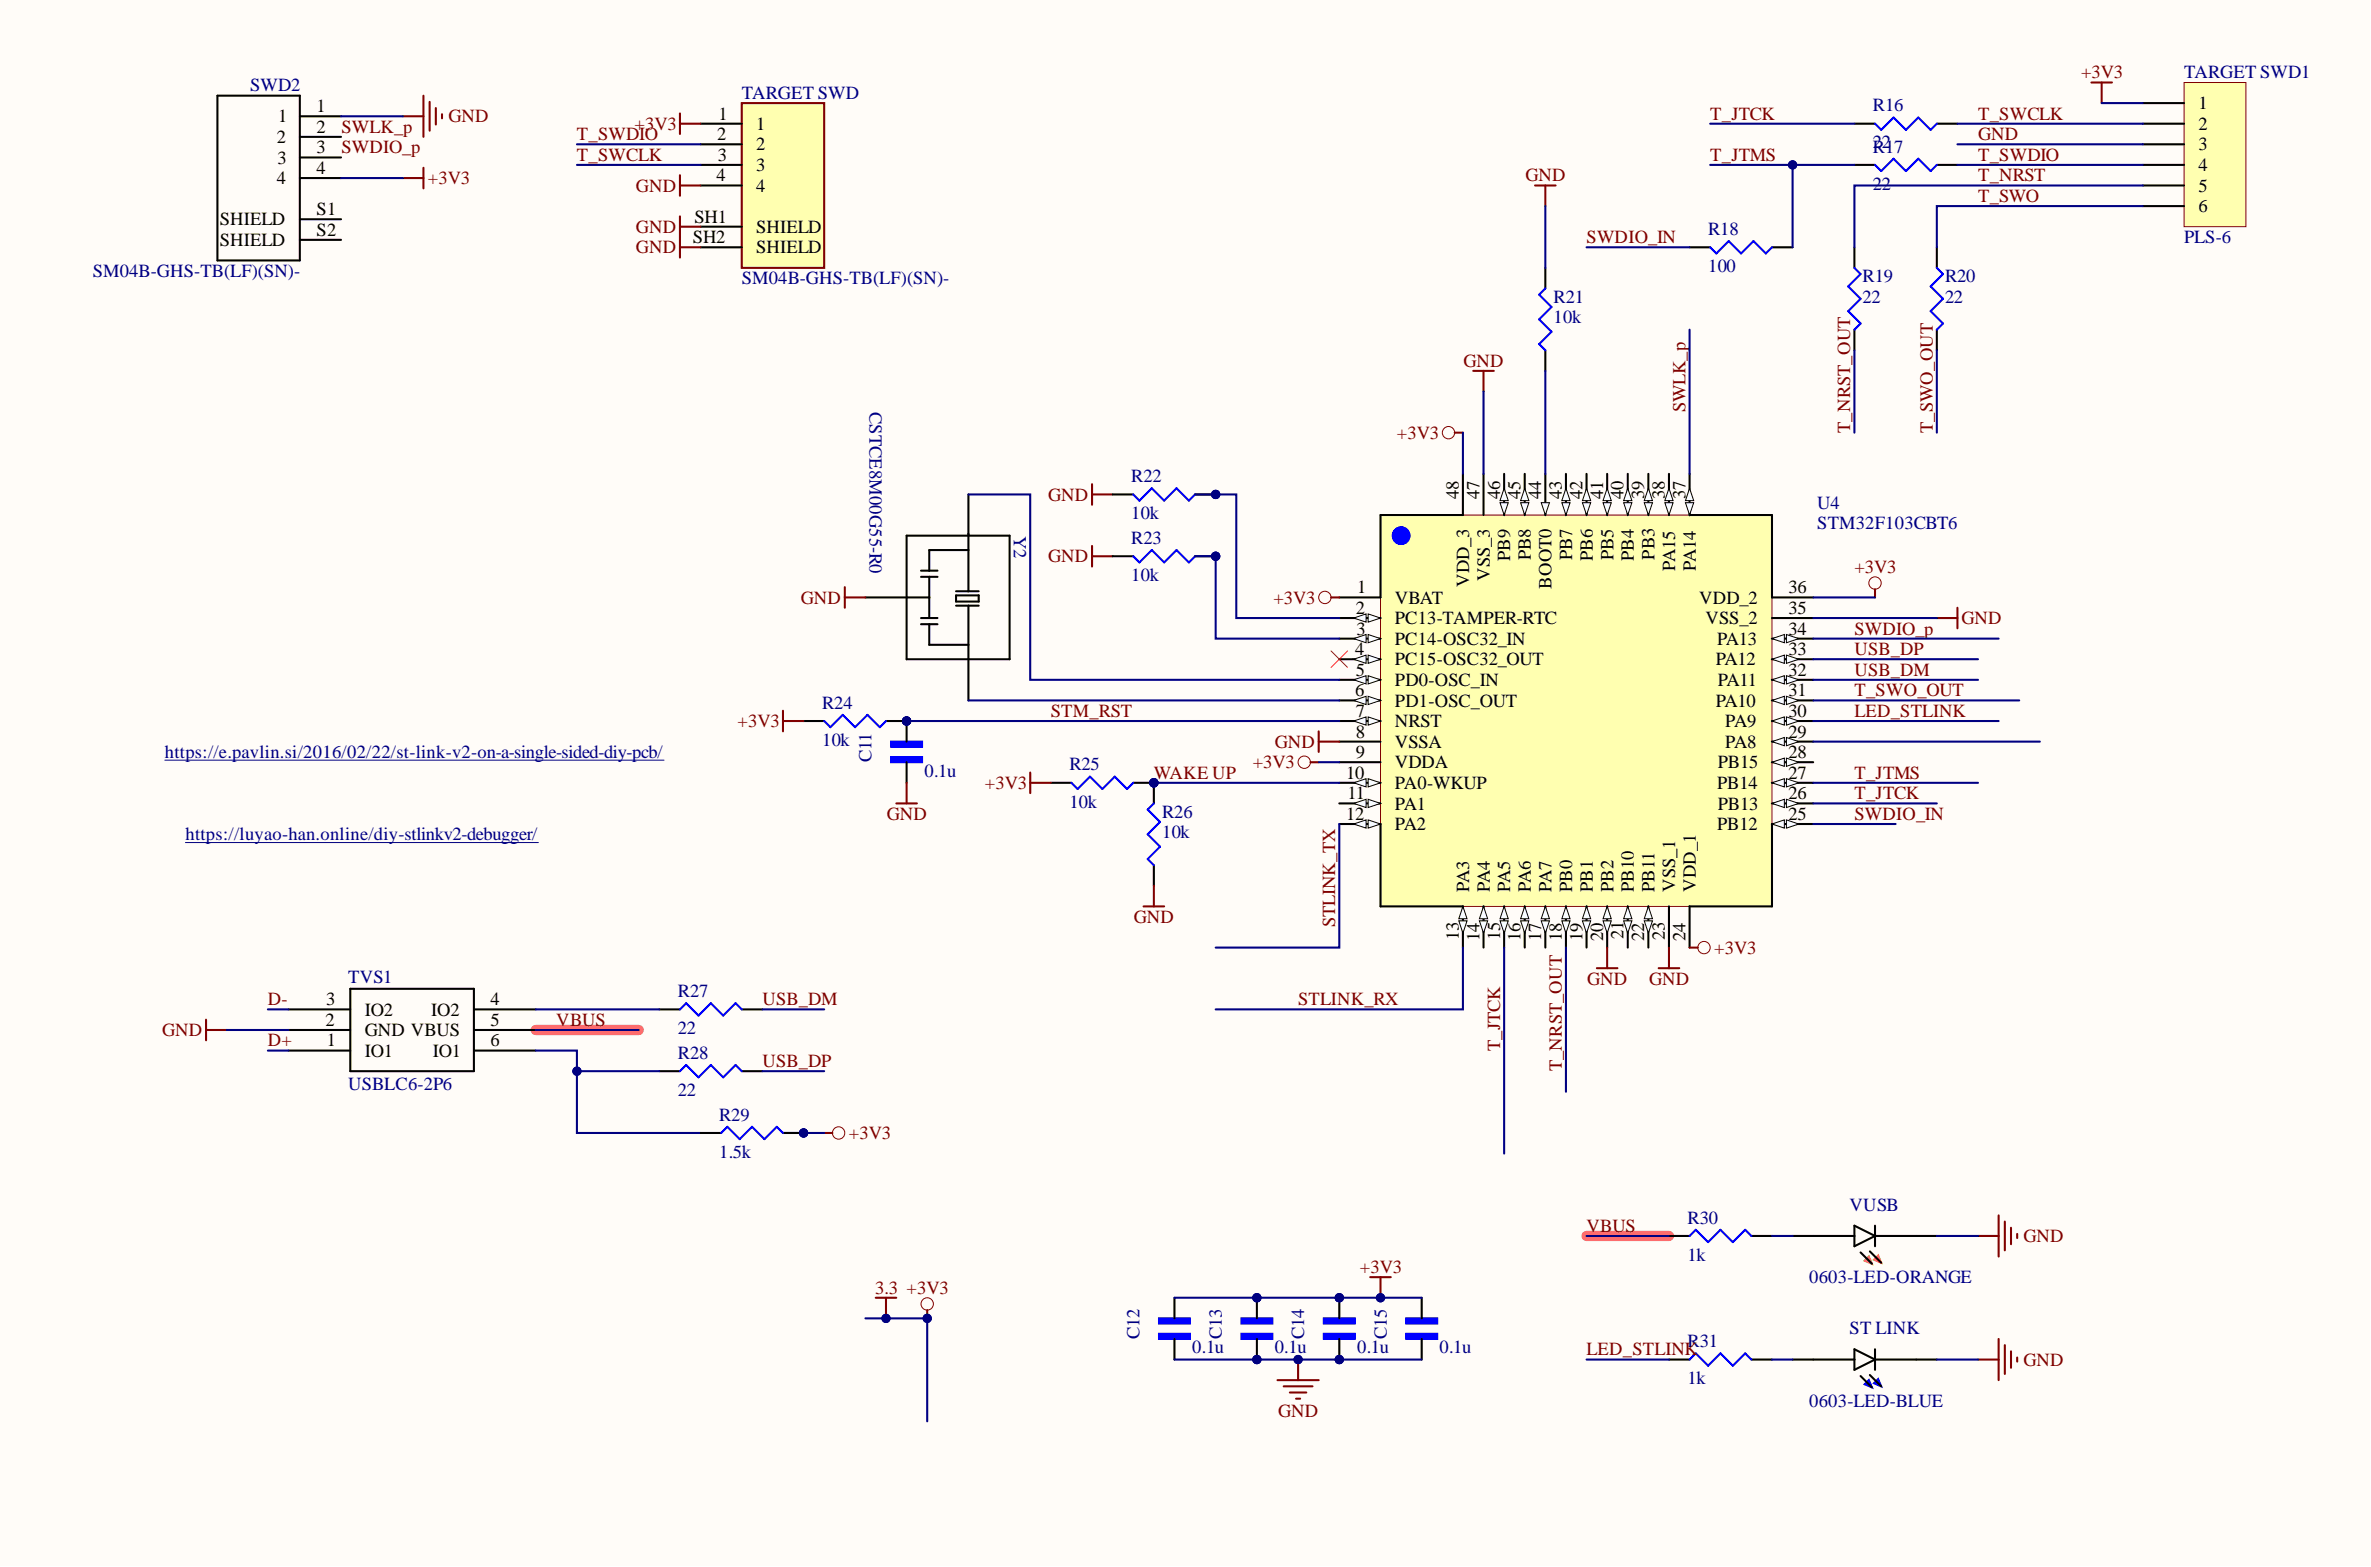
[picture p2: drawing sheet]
<svg xmlns="http://www.w3.org/2000/svg" width="292mm" height="193mm" viewBox="0 0 292 193" stroke-linecap="round" stroke-linejoin="round" font-family="sans-serif">
<defs><g id="words">
<g font-size="2.3" fill="#000080">
<text x="30.8" y="11.3">SWD2</text>
<text x="269.1" y="9.7">TARGET SWD1</text>
<text x="91.4" y="12.2">TARGET SWD</text>
<text x="230.7" y="13.7">R16</text>
<text x="230.7" y="18.3">22</text>
<text x="230.7" y="23.3">22</text>
<text x="230.7" y="18.8">R17</text>
<text x="210.4" y="28.9">R18</text>
<text x="269.1" y="29.9">PLS-6</text>
<text x="11.4" y="34.1">SM04B-GHS-TB(LF)(SN)-</text>
<text x="91.4" y="35">SM04B-GHS-TB(LF)(SN)-</text>
<text x="210.4" y="33.5">100</text>
<text x="229.5" y="34.8">R19</text>
<text x="239.6" y="34.8">R20</text>
<text x="191.4" y="39.8">10k</text>
<text x="191.4" y="37.3">R21</text>
<text x="229.5" y="37.3">22</text>
<text x="239.6" y="37.3">22</text>
<text x="107.1" y="50.7" transform="rotate(90 107.1 50.7)">CSTCE8M00G55-R0</text>
<text x="139.4" y="59.4">R22</text>
<text x="124.9" y="66" transform="rotate(90 124.9 66)">Y2</text>
<text x="139.4" y="63.9">10k</text>
<text x="223.9" y="62.7">U4</text>
<text x="223.9" y="65.2">STM32F103CBT6</text>
<text x="139.4" y="71.5">10k</text>
<text x="139.4" y="67">R23</text>
<text x="101.3" y="87.3">R24</text>
<text x="20.3" y="93.4">https://e.pavlin.si/2016/02/22/st-link-v2-on-a-single-sided-diy-pcb/</text>
<text x="101.3" y="91.8">10k</text>
<text x="107.4" y="93.9" transform="rotate(-90 107.4 93.9)">C11</text>
<text x="113.9" y="95.6">0.1u</text>
<text x="131.7" y="94.9">R25</text>
<text x="131.7" y="99.4">10k</text>
<text x="143.2" y="100.7">R26</text>
<text x="22.8" y="103.5">https://luyao-han.online/diy-stlinkv2-debugger/</text>
<text x="143.2" y="103.2">10k</text>
<text x="42.9" y="121">TVS1</text>
<text x="83.5" y="122.8">R27</text>
<text x="83.5" y="127.3">22</text>
<text x="83.5" y="130.4">R28</text>
<text x="42.9" y="134.2">USBLC6-2P6</text>
<text x="83.5" y="135">22</text>
<text x="88.6" y="138">R29</text>
<text x="88.6" y="142.6">1.5k</text>
<text x="227.9" y="149.1">VUSB</text>
<text x="207.9" y="155.2">1k</text>
<text x="207.9" y="150.7">R30</text>
<text x="222.9" y="158">0603-LED-ORANGE</text>
<text x="140.4" y="164.9" transform="rotate(-90 140.4 164.9)">C12</text>
<text x="146.9" y="166.7">0.1u</text>
<text x="150.5" y="164.9" transform="rotate(-90 150.5 164.9)">C13</text>
<text x="157" y="166.7">0.1u</text>
<text x="160.7" y="164.9" transform="rotate(-90 160.7 164.9)">C14</text>
<text x="167.2" y="166.7">0.1u</text>
<text x="170.8" y="164.9" transform="rotate(-90 170.8 164.9)">C15</text>
<text x="177.4" y="166.7">0.1u</text>
<text x="207.9" y="165.9">R31</text>
<text x="227.9" y="164.3">ST LINK</text>
<text x="207.9" y="170.5">1k</text>
<text x="222.9" y="173.3">0603-LED-BLUE</text>
</g>
<g font-size="2.3" fill="#800000">
<text x="256.4" y="9.7">+3V3</text>
<text x="42.1" y="16.3">SWLK_p</text>
<text x="55.3" y="15.1">GND</text>
<text x="71.1" y="17.3">T_SWDIO</text>
<text x="78.2" y="16">+3V3</text>
<text x="210.7" y="14.7">T_JTCK</text>
<text x="243.7" y="14.7">T_SWCLK</text>
<text x="243.7" y="17.3">GND</text>
<text x="42.1" y="18.9">SWDIO_p</text>
<text x="52.7" y="22.7">+3V3</text>
<text x="71.1" y="19.8">T_SWCLK</text>
<text x="78.4" y="23.6">GND</text>
<text x="187.9" y="22.3">GND</text>
<text x="210.7" y="19.8">T_JTMS</text>
<text x="243.7" y="19.8">T_SWDIO</text>
<text x="243.7" y="22.3">T_NRST</text>
<text x="78.4" y="28.7">GND</text>
<text x="195.5" y="29.9">SWDIO_IN</text>
<text x="243.7" y="24.9">T_SWO</text>
<text x="78.4" y="31.2">GND</text>
<text x="180.3" y="45.2">GND</text>
<text x="207.6" y="50.7" transform="rotate(-90 207.6 50.7)">SWLK_p</text>
<text x="228" y="53.3" transform="rotate(-90 228 53.3)">T_NRST_OUT</text>
<text x="238.1" y="53.3" transform="rotate(-90 238.1 53.3)">T_SWO_OUT</text>
<text x="172.1" y="54">+3V3</text>
<text x="129.1" y="61.7">GND</text>
<text x="129.1" y="69.3">GND</text>
<text x="228.5" y="70.5">+3V3</text>
<text x="98.7" y="74.3">GND</text>
<text x="156.9" y="74.3">+3V3</text>
<text x="241.7" y="76.9">GND</text>
<text x="228.5" y="83.2">USB_DM</text>
<text x="228.5" y="80.7">USB_DP</text>
<text x="228.5" y="78.1">SWDIO_p</text>
<text x="90.9" y="89.6">+3V3</text>
<text x="129.5" y="88.3">STM_RST</text>
<text x="228.5" y="88.3">LED_STLINK</text>
<text x="228.5" y="85.7">T_SWO_OUT</text>
<text x="142.2" y="95.9">WAKE UP</text>
<text x="154.3" y="94.6">+3V3</text>
<text x="157" y="92.1">GND</text>
<text x="228.5" y="95.9">T_JTMS</text>
<text x="109.2" y="101">GND</text>
<text x="121.3" y="97.2">+3V3</text>
<text x="228.5" y="98.4">T_JTCK</text>
<text x="228.5" y="101">SWDIO_IN</text>
<text x="139.7" y="113.6">GND</text>
<text x="164.5" y="114.2" transform="rotate(-90 164.5 114.2)">STLINK_TX</text>
<text x="211.2" y="117.5">+3V3</text>
<text x="33" y="123.8">D-</text>
<text x="93.9" y="123.8">USB_DM</text>
<text x="159.9" y="123.8">STLINK_RX</text>
<text x="195.5" y="121.3">GND</text>
<text x="203.2" y="121.3">GND</text>
<text x="20" y="127.6">GND</text>
<text x="33" y="128.9">D+</text>
<text x="68.5" y="126.3">VBUS</text>
<text x="93.9" y="131.4">USB_DP</text>
<text x="184.8" y="129.4" transform="rotate(-90 184.8 129.4)">T_JTCK</text>
<text x="192.4" y="131.9" transform="rotate(-90 192.4 131.9)">T_NRST_OUT</text>
<text x="104.6" y="140.3">+3V3</text>
<text x="195.5" y="151.7">VBUS</text>
<text x="249.3" y="153">GND</text>
<text x="107.8" y="159.3">3.3 +3V3</text>
<text x="167.5" y="156.8">+3V3</text>
<text x="195.5" y="166.9">LED_STLINK</text>
<text x="249.3" y="168.2">GND</text>
<text x="157.5" y="174.5">GND</text>
</g>
<g font-size="2.3">
<text x="34.1" y="17.6">2</text>
<text x="34.3" y="15.1">1</text>
<text x="39" y="16.3">2</text>
<text x="39" y="13.8">1</text>
<text x="88.3" y="17.3">2</text>
<text x="88.5" y="14.7">1</text>
<text x="93.2" y="16">1</text>
<text x="270.8" y="13.5">1</text>
<text x="270.8" y="16">2</text>
<text x="34.1" y="22.7">4</text>
<text x="34.2" y="20.1">3</text>
<text x="39" y="21.4">4</text>
<text x="39" y="18.9">3</text>
<text x="88.3" y="22.3">4</text>
<text x="88.4" y="19.8">3</text>
<text x="93.2" y="18.5">2</text>
<text x="93.2" y="21.1">3</text>
<text x="93.2" y="23.6">4</text>
<text x="270.8" y="18.5">3</text>
<text x="270.8" y="21.1">4</text>
<text x="270.8" y="23.6">5</text>
<text x="27.1" y="27.7">SHIELD</text>
<text x="39" y="29">S2</text>
<text x="39" y="26.5">S1</text>
<text x="85.4" y="29.9">SH2</text>
<text x="85.5" y="27.4">SH1</text>
<text x="93.2" y="28.7">SHIELD</text>
<text x="270.8" y="26.1">6</text>
<text x="27.1" y="30.3">SHIELD</text>
<text x="93.2" y="31.2">SHIELD</text>
<text x="179.7" y="61.4" transform="rotate(-90 179.7 61.4)">48</text>
<text x="182.3" y="61.4" transform="rotate(-90 182.3 61.4)">47</text>
<text x="184.8" y="61.4" transform="rotate(-90 184.8 61.4)">46</text>
<text x="187.3" y="61.4" transform="rotate(-90 187.3 61.4)">45</text>
<text x="189.9" y="61.4" transform="rotate(-90 189.9 61.4)">44</text>
<text x="192.4" y="61.4" transform="rotate(-90 192.4 61.4)">43</text>
<text x="195" y="61.4" transform="rotate(-90 195 61.4)">42</text>
<text x="197.5" y="61.4" transform="rotate(-90 197.5 61.4)">41</text>
<text x="200" y="61.4" transform="rotate(-90 200 61.4)">40</text>
<text x="202.6" y="61.4" transform="rotate(-90 202.6 61.4)">39</text>
<text x="205.1" y="61.4" transform="rotate(-90 205.1 61.4)">38</text>
<text x="207.6" y="61.4" transform="rotate(-90 207.6 61.4)">37</text>
<text x="183.5" y="71.5" transform="rotate(-90 183.5 71.5)">VSS_3</text>
<text x="186.1" y="69.1" transform="rotate(-90 186.1 69.1)">PB9</text>
<text x="188.6" y="69" transform="rotate(-90 188.6 69)">PB8</text>
<text x="193.7" y="69" transform="rotate(-90 193.7 69)">PB7</text>
<text x="196.2" y="69.1" transform="rotate(-90 196.2 69.1)">PB6</text>
<text x="198.8" y="69" transform="rotate(-90 198.8 69)">PB5</text>
<text x="201.3" y="69.1" transform="rotate(-90 201.3 69.1)">PB4</text>
<text x="203.8" y="68.9" transform="rotate(-90 203.8 68.9)">PB3</text>
<text x="206.4" y="70.3" transform="rotate(-90 206.4 70.3)">PA15</text>
<text x="208.9" y="70.4" transform="rotate(-90 208.9 70.4)">PA14</text>
<text x="167" y="75.6">2</text>
<text x="167.2" y="73.1">1</text>
<text x="171.9" y="76.9">PC13-TAMPER-RTC</text>
<text x="171.9" y="74.3">VBAT</text>
<text x="181" y="72.3" transform="rotate(-90 181 72.3)">VDD_3</text>
<text x="191.1" y="72.5" transform="rotate(-90 191.1 72.5)">BOOT0</text>
<text x="209.3" y="74.3">VDD_2</text>
<text x="210.1" y="76.9">VSS_2</text>
<text x="220.3" y="73.1">36</text>
<text x="220.3" y="75.6">35</text>
<text x="166.9" y="80.7">4</text>
<text x="167" y="83.2">5</text>
<text x="167.1" y="78.1">3</text>
<text x="171.9" y="79.4">PC14-OSC32_IN</text>
<text x="171.9" y="81.9">PC15-OSC32_OUT</text>
<text x="211.4" y="81.9">PA12</text>
<text x="211.5" y="79.4">PA13</text>
<text x="220.3" y="83.2">32</text>
<text x="220.3" y="80.7">33</text>
<text x="220.3" y="78.1">34</text>
<text x="166.9" y="85.7">6</text>
<text x="167" y="88.3">7</text>
<text x="171.9" y="89.6">NRST</text>
<text x="171.9" y="84.5">PD0-OSC_IN</text>
<text x="171.9" y="87">PD1-OSC_OUT</text>
<text x="211.4" y="87">PA10</text>
<text x="211.6" y="84.5">PA11</text>
<text x="212.6" y="89.6">PA9</text>
<text x="220.3" y="85.7">31</text>
<text x="220.3" y="88.3">30</text>
<text x="165.8" y="95.9">10</text>
<text x="167" y="93.4">9</text>
<text x="167" y="90.8">8</text>
<text x="171.9" y="94.6">VDDA</text>
<text x="171.9" y="92.1">VSSA</text>
<text x="211.6" y="94.6">PB15</text>
<text x="212.6" y="92.1">PA8</text>
<text x="220.3" y="90.8">29</text>
<text x="220.3" y="95.9">27</text>
<text x="220.3" y="93.4">28</text>
<text x="165.8" y="101">12</text>
<text x="166" y="98.4">11</text>
<text x="171.9" y="97.2">PA0-WKUP</text>
<text x="171.9" y="99.7">PA1</text>
<text x="211.5" y="97.2">PB14</text>
<text x="211.6" y="99.7">PB13</text>
<text x="220.3" y="101">25</text>
<text x="220.3" y="98.4">26</text>
<text x="171.9" y="102.2">PA2</text>
<text x="211.5" y="102.2">PB12</text>
<text x="181" y="109.8" transform="rotate(-90 181 109.8)">PA3</text>
<text x="183.5" y="109.8" transform="rotate(-90 183.5 109.8)">PA4</text>
<text x="186.1" y="109.8" transform="rotate(-90 186.1 109.8)">PA5</text>
<text x="188.6" y="109.8" transform="rotate(-90 188.6 109.8)">PA6</text>
<text x="191.1" y="109.8" transform="rotate(-90 191.1 109.8)">PA7</text>
<text x="193.7" y="109.8" transform="rotate(-90 193.7 109.8)">PB0</text>
<text x="196.2" y="109.8" transform="rotate(-90 196.2 109.8)">PB1</text>
<text x="198.8" y="109.8" transform="rotate(-90 198.8 109.8)">PB2</text>
<text x="201.3" y="109.8" transform="rotate(-90 201.3 109.8)">PB10</text>
<text x="203.8" y="109.8" transform="rotate(-90 203.8 109.8)">PB11</text>
<text x="206.4" y="109.8" transform="rotate(-90 206.4 109.8)">VSS_1</text>
<text x="208.9" y="109.8" transform="rotate(-90 208.9 109.8)">VDD_1</text>
<text x="179.7" y="115.8" transform="rotate(-90 179.7 115.8)">13</text>
<text x="182.3" y="115.8" transform="rotate(-90 182.3 115.8)">14</text>
<text x="184.8" y="115.8" transform="rotate(-90 184.8 115.8)">15</text>
<text x="187.3" y="115.8" transform="rotate(-90 187.3 115.8)">16</text>
<text x="189.9" y="115.8" transform="rotate(-90 189.9 115.8)">17</text>
<text x="192.4" y="115.8" transform="rotate(-90 192.4 115.8)">18</text>
<text x="195" y="115.8" transform="rotate(-90 195 115.8)">19</text>
<text x="197.5" y="115.8" transform="rotate(-90 197.5 115.8)">20</text>
<text x="200" y="115.7" transform="rotate(-90 200 115.7)">21</text>
<text x="202.6" y="115.8" transform="rotate(-90 202.6 115.8)">22</text>
<text x="205.1" y="115.8" transform="rotate(-90 205.1 115.8)">23</text>
<text x="207.6" y="115.8" transform="rotate(-90 207.6 115.8)">24</text>
<text x="40.2" y="123.8">3</text>
<text x="44.9" y="125.1">IO2</text>
<text x="53.1" y="125.1">IO2</text>
<text x="60.4" y="123.8">4</text>
<text x="40.1" y="126.3">2</text>
<text x="40.3" y="128.9">1</text>
<text x="44.9" y="130.1">IO1</text>
<text x="44.9" y="127.6">GND VBUS</text>
<text x="53.3" y="130.1">IO1</text>
<text x="60.4" y="126.3">5</text>
<text x="60.4" y="128.9">6</text>
</g>
</g></defs>
<g fill="#fffcf8">
<path d="M0 0h291.9v192.8h-291.9z" fill-rule="evenodd"/>
<path d="M0 0h291.9v192.8h-291.9z" fill-rule="evenodd"/>
</g>
<path d="M66 126.8h12.7M195.5 152.2h10.1" fill="none" stroke="#ff6e6e" stroke-width="1.3"/>
<path d="M35.5 129.4h7.7M35.5 126.8h7.7M35.5 124.3h7.7M43.2 121.8h15.2v10.1h-15.2zM58.4 129.4h7.6M58.4 126.8h7.6M58.4 124.3h7.6" fill="none" stroke="#000" stroke-width=".25"/>
<path d="M25.4 125.6v2.5M25.4 126.8h2.5" fill="none" stroke="#800000" stroke-width=".25"/>
<path d="M170.1 63.4h48.2v48.2h-48.2z" fill-rule="evenodd" fill="#ffffb0"/>
<path d="M170.1 63.4h48.2v48.2h-48.2z" fill="none" stroke="#800000" stroke-width=".12"/>
<path d="M190.4 58.4v5" fill="none" stroke="#000" stroke-width=".25"/>
<path d="M189.9 61.9h1l-.5 1.5z" fill="#f8fcff"/>
<path d="M189.9 61.9h1l-.5 1.5z" fill="none" stroke="#000" stroke-width=".12"/>
<path d="M165 88.8h5.1" fill="none" stroke="#000" stroke-width=".25"/>
<path d="M168.6 88.3l1.5 .5-1.5 .5z" fill="#f8fcff"/>
<path d="M168.6 88.3l1.5 .5-1.5 .5z" fill="none" stroke="#000" stroke-width=".12"/>
<path d="M166.8 88.8l1.5-.5v1z" fill="#f8fcff"/>
<path d="M166.8 88.8l1.5-.5v1z" fill="none" stroke="#000" stroke-width=".12"/>
<path d="M165 96.4h5.1" fill="none" stroke="#000" stroke-width=".25"/>
<path d="M168.6 95.9l1.5 .5-1.5 .5z" fill="#f8fcff"/>
<path d="M168.6 95.9l1.5 .5-1.5 .5z" fill="none" stroke="#000" stroke-width=".12"/>
<path d="M166.8 96.4l1.5-.5v1z" fill="#f8fcff"/>
<path d="M166.8 96.4l1.5-.5v1z" fill="none" stroke="#000" stroke-width=".12"/>
<path d="M165 98.9h5.1" fill="none" stroke="#000" stroke-width=".25"/>
<path d="M168.6 98.4l1.5 .5-1.5 .5z" fill="#f8fcff"/>
<path d="M168.6 98.4l1.5 .5-1.5 .5z" fill="none" stroke="#000" stroke-width=".12"/>
<path d="M166.8 98.9l1.5-.5v1z" fill="#f8fcff"/>
<path d="M166.8 98.9l1.5-.5v1z" fill="none" stroke="#000" stroke-width=".12"/>
<path d="M218.3 86.3h5.1" fill="none" stroke="#000" stroke-width=".25"/>
<path d="M218.3 86.3l1.5-.6v1.1z" fill="#f8fcff"/>
<path d="M218.3 86.3l1.5-.6v1.1z" fill="none" stroke="#000" stroke-width=".12"/>
<path d="M220.1 85.7l1.5 .6-1.5 .5z" fill="#f8fcff"/>
<path d="M220.1 85.7l1.5 .6-1.5 .5z" fill="none" stroke="#000" stroke-width=".12"/>
<path d="M218.3 83.7h5.1" fill="none" stroke="#000" stroke-width=".25"/>
<path d="M218.3 83.7l1.5-.5v1z" fill="#f8fcff"/>
<path d="M218.3 83.7l1.5-.5v1z" fill="none" stroke="#000" stroke-width=".12"/>
<path d="M220.1 83.2l1.5 .5-1.5 .5z" fill="#f8fcff"/>
<path d="M220.1 83.2l1.5 .5-1.5 .5z" fill="none" stroke="#000" stroke-width=".12"/>
<path d="M218.3 81.2h5.1" fill="none" stroke="#000" stroke-width=".25"/>
<path d="M218.3 81.2l1.5-.5v1z" fill="#f8fcff"/>
<path d="M218.3 81.2l1.5-.5v1z" fill="none" stroke="#000" stroke-width=".12"/>
<path d="M220.1 80.7l1.5 .5-1.5 .5z" fill="#f8fcff"/>
<path d="M220.1 80.7l1.5 .5-1.5 .5z" fill="none" stroke="#000" stroke-width=".12"/>
<path d="M218.3 78.6h5.1" fill="none" stroke="#000" stroke-width=".25"/>
<path d="M218.3 78.6l1.5-.5v1.1z" fill="#f8fcff"/>
<path d="M218.3 78.6l1.5-.5v1.1z" fill="none" stroke="#000" stroke-width=".12"/>
<path d="M220.1 78.1l1.5 .5-1.5 .6z" fill="#f8fcff"/>
<path d="M220.1 78.1l1.5 .5-1.5 .6z" fill="none" stroke="#000" stroke-width=".12"/>
<path d="M208.2 58.4v5" fill="none" stroke="#000" stroke-width=".25"/>
<path d="M207.6 61.9h1.1l-.5 1.5z" fill="#f8fcff"/>
<path d="M207.6 61.9h1.1l-.5 1.5z" fill="none" stroke="#000" stroke-width=".12"/>
<path d="M208.2 60.1l.5 1.6h-1.1z" fill="#f8fcff"/>
<path d="M208.2 60.1l.5 1.6h-1.1z" fill="none" stroke="#000" stroke-width=".12"/>
<path d="M205.6 58.4v5" fill="none" stroke="#000" stroke-width=".25"/>
<path d="M205.1 61.9h1l-.5 1.5z" fill="#f8fcff"/>
<path d="M205.1 61.9h1l-.5 1.5z" fill="none" stroke="#000" stroke-width=".12"/>
<path d="M205.6 60.1l.5 1.6h-1z" fill="#f8fcff"/>
<path d="M205.6 60.1l.5 1.6h-1z" fill="none" stroke="#000" stroke-width=".12"/>
<path d="M165 101.5h5.1" fill="none" stroke="#000" stroke-width=".25"/>
<path d="M168.6 101l1.5 .5-1.5 .5z" fill="#f8fcff"/>
<path d="M168.6 101l1.5 .5-1.5 .5z" fill="none" stroke="#000" stroke-width=".12"/>
<path d="M166.8 101.5l1.5-.5v1z" fill="#f8fcff"/>
<path d="M166.8 101.5l1.5-.5v1z" fill="none" stroke="#000" stroke-width=".12"/>
<path d="M180.2 111.6v5.1" fill="none" stroke="#000" stroke-width=".25"/>
<path d="M180.2 111.6l.5 1.5h-1z" fill="#f8fcff"/>
<path d="M180.2 111.6l.5 1.5h-1z" fill="none" stroke="#000" stroke-width=".12"/>
<path d="M179.7 113.4h1l-.5 1.5z" fill="#f8fcff"/>
<path d="M179.7 113.4h1l-.5 1.5z" fill="none" stroke="#000" stroke-width=".12"/>
<path d="M182.8 111.6v5.1" fill="none" stroke="#000" stroke-width=".25"/>
<path d="M182.8 111.6l.5 1.5h-1z" fill="#f8fcff"/>
<path d="M182.8 111.6l.5 1.5h-1z" fill="none" stroke="#000" stroke-width=".12"/>
<path d="M182.3 113.4h1l-.5 1.5z" fill="#f8fcff"/>
<path d="M182.3 113.4h1l-.5 1.5z" fill="none" stroke="#000" stroke-width=".12"/>
<path d="M185.3 111.6v5.1" fill="none" stroke="#000" stroke-width=".25"/>
<path d="M185.3 111.6l.5 1.5h-1z" fill="#f8fcff"/>
<path d="M185.3 111.6l.5 1.5h-1z" fill="none" stroke="#000" stroke-width=".12"/>
<path d="M184.8 113.4h1l-.5 1.5z" fill="#f8fcff"/>
<path d="M184.8 113.4h1l-.5 1.5z" fill="none" stroke="#000" stroke-width=".12"/>
<path d="M187.8 111.6v5.1" fill="none" stroke="#000" stroke-width=".25"/>
<path d="M187.8 111.6l.6 1.5h-1.1z" fill="#f8fcff"/>
<path d="M187.8 111.6l.6 1.5h-1.1z" fill="none" stroke="#000" stroke-width=".12"/>
<path d="M187.3 113.4h1.1l-.6 1.5z" fill="#f8fcff"/>
<path d="M187.3 113.4h1.1l-.6 1.5z" fill="none" stroke="#000" stroke-width=".12"/>
<path d="M190.4 111.6v5.1" fill="none" stroke="#000" stroke-width=".25"/>
<path d="M190.4 111.6l.5 1.5h-1z" fill="#f8fcff"/>
<path d="M190.4 111.6l.5 1.5h-1z" fill="none" stroke="#000" stroke-width=".12"/>
<path d="M189.9 113.4h1l-.5 1.5z" fill="#f8fcff"/>
<path d="M189.9 113.4h1l-.5 1.5z" fill="none" stroke="#000" stroke-width=".12"/>
<path d="M218.3 91.3h5.1" fill="none" stroke="#000" stroke-width=".25"/>
<path d="M218.3 91.3l1.5-.5v1z" fill="#f8fcff"/>
<path d="M218.3 91.3l1.5-.5v1z" fill="none" stroke="#000" stroke-width=".12"/>
<path d="M220.1 90.8l1.5 .5-1.5 .5z" fill="#f8fcff"/>
<path d="M220.1 90.8l1.5 .5-1.5 .5z" fill="none" stroke="#000" stroke-width=".12"/>
<path d="M218.3 88.8h5.1" fill="none" stroke="#000" stroke-width=".25"/>
<path d="M218.3 88.8l1.5-.5v1z" fill="#f8fcff"/>
<path d="M218.3 88.8l1.5-.5v1z" fill="none" stroke="#000" stroke-width=".12"/>
<path d="M220.1 88.3l1.5 .5-1.5 .5z" fill="#f8fcff"/>
<path d="M220.1 88.3l1.5 .5-1.5 .5z" fill="none" stroke="#000" stroke-width=".12"/>
<path d="M192.9 111.6v5.1" fill="none" stroke="#000" stroke-width=".25"/>
<path d="M192.9 111.6l.5 1.5h-1z" fill="#f8fcff"/>
<path d="M192.9 111.6l.5 1.5h-1z" fill="none" stroke="#000" stroke-width=".12"/>
<path d="M192.4 113.4h1l-.5 1.5z" fill="#f8fcff"/>
<path d="M192.4 113.4h1l-.5 1.5z" fill="none" stroke="#000" stroke-width=".12"/>
<path d="M195.5 111.6v5.1" fill="none" stroke="#000" stroke-width=".25"/>
<path d="M195.5 111.6l.5 1.5h-1z" fill="#f8fcff"/>
<path d="M195.5 111.6l.5 1.5h-1z" fill="none" stroke="#000" stroke-width=".12"/>
<path d="M195 113.4h1l-.5 1.5z" fill="#f8fcff"/>
<path d="M195 113.4h1l-.5 1.5z" fill="none" stroke="#000" stroke-width=".12"/>
<path d="M200.5 111.6v5.1" fill="none" stroke="#000" stroke-width=".25"/>
<path d="M200.5 111.6l.5 1.5h-1z" fill="#f8fcff"/>
<path d="M200.5 111.6l.5 1.5h-1z" fill="none" stroke="#000" stroke-width=".12"/>
<path d="M200 113.4h1l-.5 1.5z" fill="#f8fcff"/>
<path d="M200 113.4h1l-.5 1.5z" fill="none" stroke="#000" stroke-width=".12"/>
<path d="M203.1 111.6v5.1" fill="none" stroke="#000" stroke-width=".25"/>
<path d="M203.1 111.6l.5 1.5h-1z" fill="#f8fcff"/>
<path d="M203.1 111.6l.5 1.5h-1z" fill="none" stroke="#000" stroke-width=".12"/>
<path d="M202.6 113.4h1l-.5 1.5z" fill="#f8fcff"/>
<path d="M202.6 113.4h1l-.5 1.5z" fill="none" stroke="#000" stroke-width=".12"/>
<path d="M218.3 101.5h5.1" fill="none" stroke="#000" stroke-width=".25"/>
<path d="M218.3 101.5l1.5-.5v1z" fill="#f8fcff"/>
<path d="M218.3 101.5l1.5-.5v1z" fill="none" stroke="#000" stroke-width=".12"/>
<path d="M220.1 101l1.5 .5-1.5 .5z" fill="#f8fcff"/>
<path d="M220.1 101l1.5 .5-1.5 .5z" fill="none" stroke="#000" stroke-width=".12"/>
<path d="M218.3 98.9h5.1" fill="none" stroke="#000" stroke-width=".25"/>
<path d="M218.3 98.9l1.5-.5v1z" fill="#f8fcff"/>
<path d="M218.3 98.9l1.5-.5v1z" fill="none" stroke="#000" stroke-width=".12"/>
<path d="M220.1 98.4l1.5 .5-1.5 .5z" fill="#f8fcff"/>
<path d="M220.1 98.4l1.5 .5-1.5 .5z" fill="none" stroke="#000" stroke-width=".12"/>
<path d="M218.3 96.4h5.1" fill="none" stroke="#000" stroke-width=".25"/>
<path d="M218.3 96.4l1.5-.5v1z" fill="#f8fcff"/>
<path d="M218.3 96.4l1.5-.5v1z" fill="none" stroke="#000" stroke-width=".12"/>
<path d="M220.1 95.9l1.5 .5-1.5 .5z" fill="#f8fcff"/>
<path d="M220.1 95.9l1.5 .5-1.5 .5z" fill="none" stroke="#000" stroke-width=".12"/>
<path d="M218.3 93.9h5.1" fill="none" stroke="#000" stroke-width=".25"/>
<path d="M218.3 93.9l1.5-.5v1z" fill="#f8fcff"/>
<path d="M218.3 93.9l1.5-.5v1z" fill="none" stroke="#000" stroke-width=".12"/>
<path d="M220.1 93.4l1.5 .5-1.5 .5z" fill="#f8fcff"/>
<path d="M220.1 93.4l1.5 .5-1.5 .5z" fill="none" stroke="#000" stroke-width=".12"/>
<path d="M198 111.6v5.1" fill="none" stroke="#000" stroke-width=".25"/>
<path d="M198 111.6l.5 1.5h-1z" fill="#f8fcff"/>
<path d="M198 111.6l.5 1.5h-1z" fill="none" stroke="#000" stroke-width=".12"/>
<path d="M197.5 113.4h1l-.5 1.5z" fill="#f8fcff"/>
<path d="M197.5 113.4h1l-.5 1.5z" fill="none" stroke="#000" stroke-width=".12"/>
<path d="M203.1 58.4v5" fill="none" stroke="#000" stroke-width=".25"/>
<path d="M202.6 61.9h1l-.5 1.5z" fill="#f8fcff"/>
<path d="M202.6 61.9h1l-.5 1.5z" fill="none" stroke="#000" stroke-width=".12"/>
<path d="M203.1 60.1l.5 1.6h-1z" fill="#f8fcff"/>
<path d="M203.1 60.1l.5 1.6h-1z" fill="none" stroke="#000" stroke-width=".12"/>
<path d="M200.5 58.4v5" fill="none" stroke="#000" stroke-width=".25"/>
<path d="M200 61.9h1l-.5 1.5z" fill="#f8fcff"/>
<path d="M200 61.9h1l-.5 1.5z" fill="none" stroke="#000" stroke-width=".12"/>
<path d="M200.5 60.1l.5 1.6h-1z" fill="#f8fcff"/>
<path d="M200.5 60.1l.5 1.6h-1z" fill="none" stroke="#000" stroke-width=".12"/>
<path d="M198 58.4v5" fill="none" stroke="#000" stroke-width=".25"/>
<path d="M197.5 61.9h1l-.5 1.5z" fill="#f8fcff"/>
<path d="M197.5 61.9h1l-.5 1.5z" fill="none" stroke="#000" stroke-width=".12"/>
<path d="M198 60.1l.5 1.6h-1z" fill="#f8fcff"/>
<path d="M198 60.1l.5 1.6h-1z" fill="none" stroke="#000" stroke-width=".12"/>
<path d="M195.5 58.4v5" fill="none" stroke="#000" stroke-width=".25"/>
<path d="M195 61.9h1l-.5 1.5z" fill="#f8fcff"/>
<path d="M195 61.9h1l-.5 1.5z" fill="none" stroke="#000" stroke-width=".12"/>
<path d="M195.5 60.1l.5 1.6h-1z" fill="#f8fcff"/>
<path d="M195.5 60.1l.5 1.6h-1z" fill="none" stroke="#000" stroke-width=".12"/>
<path d="M192.9 58.4v5" fill="none" stroke="#000" stroke-width=".25"/>
<path d="M192.4 61.9h1l-.5 1.5z" fill="#f8fcff"/>
<path d="M192.4 61.9h1l-.5 1.5z" fill="none" stroke="#000" stroke-width=".12"/>
<path d="M192.9 60.1l.5 1.6h-1z" fill="#f8fcff"/>
<path d="M192.9 60.1l.5 1.6h-1z" fill="none" stroke="#000" stroke-width=".12"/>
<path d="M187.8 58.4v5" fill="none" stroke="#000" stroke-width=".25"/>
<path d="M187.3 61.9h1.1l-.6 1.5z" fill="#f8fcff"/>
<path d="M187.3 61.9h1.1l-.6 1.5z" fill="none" stroke="#000" stroke-width=".12"/>
<path d="M187.8 60.1l.6 1.6h-1.1z" fill="#f8fcff"/>
<path d="M187.8 60.1l.6 1.6h-1.1z" fill="none" stroke="#000" stroke-width=".12"/>
<path d="M185.3 58.4v5" fill="none" stroke="#000" stroke-width=".25"/>
<path d="M184.8 61.9h1l-.5 1.5z" fill="#f8fcff"/>
<path d="M184.8 61.9h1l-.5 1.5z" fill="none" stroke="#000" stroke-width=".12"/>
<path d="M185.3 60.1l.5 1.6h-1z" fill="#f8fcff"/>
<path d="M185.3 60.1l.5 1.6h-1z" fill="none" stroke="#000" stroke-width=".12"/>
<path d="M165 76.1h5.1" fill="none" stroke="#000" stroke-width=".25"/>
<path d="M168.6 75.6l1.5 .5-1.5 .5z" fill="#f8fcff"/>
<path d="M168.6 75.6l1.5 .5-1.5 .5z" fill="none" stroke="#000" stroke-width=".12"/>
<path d="M166.8 76.1l1.5-.5v1z" fill="#f8fcff"/>
<path d="M166.8 76.1l1.5-.5v1z" fill="none" stroke="#000" stroke-width=".12"/>
<path d="M165 78.6h5.1" fill="none" stroke="#000" stroke-width=".25"/>
<path d="M168.6 78.1l1.5 .5-1.5 .6z" fill="#f8fcff"/>
<path d="M168.6 78.1l1.5 .5-1.5 .6z" fill="none" stroke="#000" stroke-width=".12"/>
<path d="M166.8 78.6l1.5-.5v1.1z" fill="#f8fcff"/>
<path d="M166.8 78.6l1.5-.5v1.1z" fill="none" stroke="#000" stroke-width=".12"/>
<path d="M165 81.2h5.1" fill="none" stroke="#000" stroke-width=".25"/>
<path d="M168.6 80.7l1.5 .5-1.5 .5z" fill="#f8fcff"/>
<path d="M168.6 80.7l1.5 .5-1.5 .5z" fill="none" stroke="#000" stroke-width=".12"/>
<path d="M166.8 81.2l1.5-.5v1z" fill="#f8fcff"/>
<path d="M166.8 81.2l1.5-.5v1z" fill="none" stroke="#000" stroke-width=".12"/>
<path d="M165 83.7h5.1" fill="none" stroke="#000" stroke-width=".25"/>
<path d="M168.6 83.2l1.5 .5-1.5 .5z" fill="#f8fcff"/>
<path d="M168.6 83.2l1.5 .5-1.5 .5z" fill="none" stroke="#000" stroke-width=".12"/>
<path d="M166.8 83.7l1.5-.5v1z" fill="#f8fcff"/>
<path d="M166.8 83.7l1.5-.5v1z" fill="none" stroke="#000" stroke-width=".12"/>
<path d="M165 86.3h5.1" fill="none" stroke="#000" stroke-width=".25"/>
<path d="M168.6 85.7l1.5 .6-1.5 .5z" fill="#f8fcff"/>
<path d="M168.6 85.7l1.5 .6-1.5 .5z" fill="none" stroke="#000" stroke-width=".12"/>
<path d="M166.8 86.3l1.5-.6v1.1z" fill="#f8fcff"/>
<path d="M166.8 86.3l1.5-.6v1.1z" fill="none" stroke="#000" stroke-width=".12"/>
<g fill="none" stroke="#000" stroke-width=".25">
<path d="M26.8 11.8h10.1v20.3h-10.1zM36.9 19.4h5.1M36.9 16.9h5.1M36.9 14.3h5.1M36.9 29.5h5.1M36.9 27h5.1M36.9 21.9h5.1M180.2 58.4v5h-10.1v10.2h-5.1M182.8 58.4v5M208.2 63.4h10.1v10.2h5.1M218.3 76.1h5.1M165 93.9h5.1"/>
<path d="M165 91.3h5.1M170.1 101.5v10.1h10.1M205.6 111.6v5.1M218.3 101.5v10.1h-10.1v5.1"/>
</g>
<circle cx="172.6" cy="66" r=".51" fill="none" stroke="#00f" stroke-width="1.3"/>
<g fill="none" stroke="#800000" stroke-width=".25">
<path d="M49.6 14.3h2.6M52.2 11.8v5.1M52.9 12.5v3.6M53.7 13.3v2M54.5 14.1v.5M49.6 21.9h2.6M52.2 20.7v2.5M189.1 22.8h2.6M190.4 22.8v2.6M134.5 59.6v2.6M179.2 53.3h1M181.5 45.7h2.5"/>
<path d="M182.8 45.7v2.5M134.5 67.2v2.6M134.5 60.9h2.6M134.5 68.5h2.6M164 73.6h1M231 72.6v1M238.6 76.1h2.5M241.1 74.8v2.6M161.4 93.9h1.1M162.5 90.1v2.5M162.5 91.3h2.5M196.7 119.2h2.6"/>
<path d="M198 116.7v2.5M204.3 119.2h2.6M205.6 116.7v2.5M208.2 116.7h1M101.5 139.5h1.1M114.2 161.3v1"/>
</g>
<g fill="none" stroke="#800000" stroke-width=".12">
<circle cx="178.5" cy="53.3" r=".76"/>
<circle cx="163.2" cy="73.6" r=".76"/>
<circle cx="231" cy="71.8" r=".76"/>
<circle cx="160.7" cy="93.9" r=".76"/>
<circle cx="209.9" cy="116.7" r=".76"/>
<circle cx="103.3" cy="139.5" r=".76"/>
<circle cx="114.2" cy="160.6" r=".76"/>
</g>
<circle cx="114.2" cy="162.3" r=".51" fill="#000080"/>
<circle cx="114.2" cy="162.3" r=".51" fill="none" stroke="#000080" stroke-width=".12"/>
<g fill="none" stroke="#000" stroke-width=".25">
<path d="M190.4 33v2.5M190.4 43.1v2.6M106.6 73.6h7.9M111.7 66h12.7v15.2h-12.7zM113.5 76.9h2M113.5 76.1h2M113.5 71h2M113.5 70.3h2M114.5 71v5.1M114.5 76.9v2.5h4.8M117.8 74.6h2.8M117.8 73.3h2.8v.8h-2.8z"/>
<path d="M117.8 72.8h2.8M119.3 67.7h-4.8v2.6M119.3 60.9v11.9M119.3 74.6v11.7M205.6 167.4h2.6M215.8 167.4h2.5M223.4 167.4h5.1M231 167.4h5.1"/>
</g>
<path d="M190.4 35.5l-.8 .8 1.5 1.5-1.5 1.5 1.5 1.6-1.5 1.5 .8 .7M208.2 167.4l.7-.7 1.5 1.5 1.6-1.5 1.5 1.5 1.5-1.5 .8 .7" fill="none" stroke="#00f" stroke-width=".25"/>
<path d="M243.7 167.4h2.5M246.2 164.9v5.1M247 165.6v3.6M247.7 166.4v2M248.5 167.2v.5" fill="none" stroke="#800000" stroke-width=".25"/>
<path d="M230.9 170.3l.5-.5 .4 .9z" fill="#00f"/>
<path d="M230.9 170.3l.5-.5 .4 .9z" fill="none" stroke="#00f" stroke-width=".25"/>
<path d="M229.7 170.5l.5-.5 .4 .8z" fill="#00f"/>
<path d="M229.7 170.5l.5-.5 .4 .8z" fill="none" stroke="#00f" stroke-width=".25"/>
<path d="M220.8 167.4h2.6M228.5 166.2l2.5 1.2-2.5 1.3zM229.2 169.5l1.4 1.3M230.4 169.3l1.4 1.4M231 166.2v2.5M236.1 167.4h2.5" fill="none" stroke="#000" stroke-width=".25"/>
<path d="M157.4 170h5.1M158.1 170.7h3.6M158.9 171.5h2M159.7 172.2h.5M159.9 167.4v2.6" fill="none" stroke="#800000" stroke-width=".25"/>
<circle cx="159.9" cy="167.4" r=".51" fill="#000080"/>
<circle cx="159.9" cy="167.4" r=".51" fill="none" stroke="#000080" stroke-width=".12"/>
<path d="M142.8 162.3h3.8v.7h-3.8z" fill-rule="evenodd" fill="#00f"/>
<path d="M142.8 162.3h3.8v.7h-3.8z" fill="none" stroke="#00f" stroke-width=".25"/>
<path d="M142.8 164.3h3.8v.6h-3.8z" fill-rule="evenodd" fill="#00f"/>
<path d="M142.8 164.3h3.8v.6h-3.8z" fill="none" stroke="#00f" stroke-width=".25"/>
<path d="M144.7 159.8v2.5M144.7 164.9v2.5" fill="none" stroke="#000" stroke-width=".25"/>
<circle cx="154.8" cy="159.8" r=".51" fill="#000080"/>
<circle cx="154.8" cy="159.8" r=".51" fill="none" stroke="#000080" stroke-width=".12"/>
<circle cx="154.8" cy="167.4" r=".51" fill="#000080"/>
<circle cx="154.8" cy="167.4" r=".51" fill="none" stroke="#000080" stroke-width=".12"/>
<path d="M152.9 162.3h3.8v.7h-3.8z" fill-rule="evenodd" fill="#00f"/>
<path d="M152.9 162.3h3.8v.7h-3.8z" fill="none" stroke="#00f" stroke-width=".25"/>
<path d="M152.9 164.3h3.8v.6h-3.8z" fill-rule="evenodd" fill="#00f"/>
<path d="M152.9 164.3h3.8v.6h-3.8z" fill="none" stroke="#00f" stroke-width=".25"/>
<path d="M154.8 159.8v2.5" fill="none" stroke="#000" stroke-width=".25"/>
<circle cx="154.8" cy="159.8" r=".51" fill="#000080"/>
<circle cx="154.8" cy="159.8" r=".51" fill="none" stroke="#000080" stroke-width=".12"/>
<path d="M154.8 164.9v2.5" fill="none" stroke="#000" stroke-width=".25"/>
<circle cx="154.8" cy="167.4" r=".51" fill="#000080"/>
<circle cx="154.8" cy="167.4" r=".51" fill="none" stroke="#000080" stroke-width=".12"/>
<circle cx="165" cy="159.8" r=".51" fill="#000080"/>
<circle cx="165" cy="159.8" r=".51" fill="none" stroke="#000080" stroke-width=".12"/>
<circle cx="165" cy="167.4" r=".51" fill="#000080"/>
<circle cx="165" cy="167.4" r=".51" fill="none" stroke="#000080" stroke-width=".12"/>
<path d="M163.1 162.3h3.8v.7h-3.8z" fill-rule="evenodd" fill="#00f"/>
<path d="M163.1 162.3h3.8v.7h-3.8z" fill="none" stroke="#00f" stroke-width=".25"/>
<path d="M163.1 164.3h3.8v.6h-3.8z" fill-rule="evenodd" fill="#00f"/>
<path d="M163.1 164.3h3.8v.6h-3.8z" fill="none" stroke="#00f" stroke-width=".25"/>
<path d="M165 159.8v2.5" fill="none" stroke="#000" stroke-width=".25"/>
<circle cx="165" cy="159.8" r=".51" fill="#000080"/>
<circle cx="165" cy="159.8" r=".51" fill="none" stroke="#000080" stroke-width=".12"/>
<path d="M165 164.9v2.5" fill="none" stroke="#000" stroke-width=".25"/>
<circle cx="165" cy="167.4" r=".51" fill="#000080"/>
<circle cx="165" cy="167.4" r=".51" fill="none" stroke="#000080" stroke-width=".12"/>
<path d="M173.2 162.3h3.9v.7h-3.9z" fill-rule="evenodd" fill="#00f"/>
<path d="M173.2 162.3h3.9v.7h-3.9z" fill="none" stroke="#00f" stroke-width=".25"/>
<path d="M173.2 164.3h3.9v.6h-3.9z" fill-rule="evenodd" fill="#00f"/>
<path d="M173.2 164.3h3.9v.6h-3.9z" fill="none" stroke="#00f" stroke-width=".25"/>
<path d="M175.2 159.8v2.5M175.2 164.9v2.5" fill="none" stroke="#000" stroke-width=".25"/>
<path d="M164 80.2l2 2M166 80.2l-2 2" fill="none" stroke="#f00" stroke-width=".12"/>
<path d="M269.1 10.2h7.6v17.7h-7.6z" fill-rule="evenodd" fill="#ffffb0"/>
<path d="M269.1 10.2h7.6v17.7h-7.6z" fill="none" stroke="#800000" stroke-width=".12"/>
<g fill="none" stroke="#000" stroke-width=".25">
<path d="M228.5 15.2h2.5M238.6 15.2h2.5M264 12.7h5.1M264 15.2h5.1M264 17.8h5.1M208.2 30.5h2.5M218.3 30.5h2.5M228.5 20.3h2.5M228.5 30.5v2.5M238.6 20.3h2.5M238.6 30.5v2.5M264 20.3h5.1"/>
<path d="M264 22.8h5.1M264 25.4h5.1M228.5 40.6v2.5M238.6 40.6v2.5"/>
</g>
<path d="M231 15.2l.8 .8 1.5-1.5 1.5 1.5 1.5-1.5 1.5 1.5 .8-.8M210.7 30.5l.8 .7 1.5-1.5 1.5 1.5 1.5-1.5 1.5 1.5 .8-.7M228.5 33l.7 .7-1.5 1.6 1.5 1.5-1.5 1.5 1.5 1.5-.7 .8M231 20.3l.8 .8 1.5-1.6 1.5 1.6 1.5-1.6 1.5 1.6 .8-.8M238.6 33l.8 .7-1.6 1.6 1.6 1.5-1.6 1.5 1.6 1.5-.8 .8" fill="none" stroke="#00f" stroke-width=".25"/>
<path d="M257.6 10.2h2.6M258.9 10.2v2.5M104.1 72.3v2.5M104.1 73.6h2.5" fill="none" stroke="#800000" stroke-width=".25"/>
<circle cx="111.7" cy="88.8" r=".51" fill="#000080"/>
<circle cx="111.7" cy="88.8" r=".51" fill="none" stroke="#000080" stroke-width=".12"/>
<path d="M109.2 88.8h2.5" fill="none" stroke="#000" stroke-width=".25"/>
<circle cx="111.7" cy="88.8" r=".51" fill="#000080"/>
<circle cx="111.7" cy="88.8" r=".51" fill="none" stroke="#000080" stroke-width=".12"/>
<path d="M99 88.8h2.5" fill="none" stroke="#000" stroke-width=".25"/>
<path d="M101.5 88.8l.8 .8 1.5-1.6 1.5 1.6 1.6-1.6 1.5 1.6 .8-.8" fill="none" stroke="#00f" stroke-width=".25"/>
<circle cx="111.7" cy="88.8" r=".51" fill="#000080"/>
<circle cx="111.7" cy="88.8" r=".51" fill="none" stroke="#000080" stroke-width=".12"/>
<path d="M109.8 91.3h3.8v.7h-3.8z" fill-rule="evenodd" fill="#00f"/>
<path d="M109.8 91.3h3.8v.7h-3.8z" fill="none" stroke="#00f" stroke-width=".25"/>
<path d="M109.8 93.2h3.8v.7h-3.8z" fill-rule="evenodd" fill="#00f"/>
<path d="M109.8 93.2h3.8v.7h-3.8z" fill="none" stroke="#00f" stroke-width=".25"/>
<path d="M111.7 88.8v2.5" fill="none" stroke="#000" stroke-width=".25"/>
<circle cx="111.7" cy="88.8" r=".51" fill="#000080"/>
<circle cx="111.7" cy="88.8" r=".51" fill="none" stroke="#000080" stroke-width=".12"/>
<path d="M111.7 93.9v2.5" fill="none" stroke="#000" stroke-width=".25"/>
<path d="M168.8 157.3h2.5M170.1 157.3v2.5" fill="none" stroke="#800000" stroke-width=".25"/>
<circle cx="170.1" cy="159.8" r=".51" fill="#000080"/>
<circle cx="170.1" cy="159.8" r=".51" fill="none" stroke="#000080" stroke-width=".12"/>
<path d="M96.5 87.5v2.6M96.5 88.8h2.5M110.4 98.9h2.6M111.7 96.4v2.5" fill="none" stroke="#800000" stroke-width=".25"/>
<circle cx="142.2" cy="96.4" r=".51" fill="#000080"/>
<circle cx="142.2" cy="96.4" r=".51" fill="none" stroke="#000080" stroke-width=".12"/>
<path d="M139.6 96.4h2.6" fill="none" stroke="#000" stroke-width=".25"/>
<circle cx="142.2" cy="96.4" r=".51" fill="#000080"/>
<circle cx="142.2" cy="96.4" r=".51" fill="none" stroke="#000080" stroke-width=".12"/>
<path d="M129.5 96.4h2.5" fill="none" stroke="#000" stroke-width=".25"/>
<path d="M132 96.4l.8 .8 1.5-1.6 1.5 1.6 1.5-1.6 1.6 1.6 .7-.8" fill="none" stroke="#00f" stroke-width=".25"/>
<circle cx="142.2" cy="96.4" r=".51" fill="#000080"/>
<circle cx="142.2" cy="96.4" r=".51" fill="none" stroke="#000080" stroke-width=".12"/>
<path d="M142.2 96.4v2.5M142.2 106.5v2.6" fill="none" stroke="#000" stroke-width=".25"/>
<circle cx="142.2" cy="96.4" r=".51" fill="#000080"/>
<circle cx="142.2" cy="96.4" r=".51" fill="none" stroke="#000080" stroke-width=".12"/>
<path d="M142.2 98.9l-.8 .8 1.5 1.5-1.5 1.5 1.5 1.6-1.5 1.5 .8 .7" fill="none" stroke="#00f" stroke-width=".25"/>
<path d="M126.9 95.1v2.6M126.9 96.4h2.6M140.9 111.6h2.5M142.2 109.1v2.5" fill="none" stroke="#800000" stroke-width=".25"/>
<circle cx="142.2" cy="96.4" r=".51" fill="#000080"/>
<circle cx="142.2" cy="96.4" r=".51" fill="none" stroke="#000080" stroke-width=".12"/>
<path d="M205.6 152.2h2.6M215.8 152.2h2.5M223.4 152.2h5.1M231 152.2h5.1" fill="none" stroke="#000" stroke-width=".25"/>
<path d="M208.2 152.2l.7-.8 1.5 1.6 1.6-1.6 1.5 1.6 1.5-1.6 .8 .8" fill="none" stroke="#00f" stroke-width=".25"/>
<path d="M243.7 152.2h2.5M246.2 149.7v5M247 150.4v3.6M247.7 151.2v2M248.5 152v.5" fill="none" stroke="#800000" stroke-width=".25"/>
<path d="M230.9 155.1l.5-.5 .4 .9z" fill="#f90"/>
<path d="M230.9 155.1l.5-.5 .4 .9z" fill="none" stroke="#f90" stroke-width=".25"/>
<path d="M229.7 155.2l.5-.5 .4 .9z" fill="#f90"/>
<path d="M229.7 155.2l.5-.5 .4 .9z" fill="none" stroke="#f90" stroke-width=".25"/>
<path d="M81.2 124.3h2.6M81.2 131.9h2.6M91.4 124.3h2.5M91.4 131.9h2.5M220.8 152.2h2.6M228.5 150.9l2.5 1.3-2.5 1.3zM229.2 154.2l1.4 1.4M230.4 154.1l1.4 1.4M231 150.9v2.6M236.1 152.2h2.5" fill="none" stroke="#000" stroke-width=".25"/>
<path d="M83.8 124.3l.7-.8 1.6 1.6 1.5-1.6 1.5 1.6 1.5-1.6 .8 .8M83.8 131.9l.7-.7 1.6 1.5 1.5-1.5 1.5 1.5 1.5-1.5 .8 .7" fill="none" stroke="#00f" stroke-width=".25"/>
<circle cx="149.8" cy="60.9" r=".51" fill="#000080"/>
<circle cx="149.8" cy="60.9" r=".51" fill="none" stroke="#000080" stroke-width=".12"/>
<path d="M147.2 60.9h2.6" fill="none" stroke="#000" stroke-width=".25"/>
<circle cx="149.8" cy="60.9" r=".51" fill="#000080"/>
<circle cx="149.8" cy="60.9" r=".51" fill="none" stroke="#000080" stroke-width=".12"/>
<path d="M137.1 60.9h2.5" fill="none" stroke="#000" stroke-width=".25"/>
<path d="M139.6 60.9l.8 .8 1.5-1.6 1.5 1.6 1.5-1.6 1.6 1.6 .7-.8" fill="none" stroke="#00f" stroke-width=".25"/>
<circle cx="149.8" cy="68.5" r=".51" fill="#000080"/>
<circle cx="149.8" cy="68.5" r=".51" fill="none" stroke="#000080" stroke-width=".12"/>
<path d="M147.2 68.5h2.6" fill="none" stroke="#000" stroke-width=".25"/>
<circle cx="149.8" cy="68.5" r=".51" fill="#000080"/>
<circle cx="149.8" cy="68.5" r=".51" fill="none" stroke="#000080" stroke-width=".12"/>
<path d="M137.1 68.5h2.5" fill="none" stroke="#000" stroke-width=".25"/>
<path d="M139.6 68.5l.8 .8 1.5-1.6 1.5 1.6 1.5-1.6 1.6 1.6 .7-.8" fill="none" stroke="#00f" stroke-width=".25"/>
<g fill="none" stroke="#000080" stroke-width=".25">
<path d="M180.2 53.3v5.1M182.8 48.2v10.2M190.4 45.7v12.7M208.2 40.6v17.8M147.2 60.9h5.1v15.2h12.7M223.4 73.6h7.6M223.4 76.1h15.2M223.4 78.6h22.8M223.4 98.9h15.2M223.4 81.2h20.3M223.4 83.7h20.3M165 101.5v15.2h-15.2"/>
<path d="M180.2 116.7v7.6h-30.4M185.3 116.7v25.4M192.9 116.7v17.7M223.4 101.5h10.1M27.9 126.8h7.6M33 124.3h2.5M33 129.4h2.5M66 124.3h15.2M93.9 124.3h7.6M93.9 131.9h7.6"/>
</g>
<circle cx="149.8" cy="60.9" r=".51" fill="#000080"/>
<circle cx="149.8" cy="60.9" r=".51" fill="none" stroke="#000080" stroke-width=".12"/>
<path d="M147.2 68.5h2.6v10.1h15.2" fill="none" stroke="#000080" stroke-width=".25"/>
<circle cx="149.8" cy="68.5" r=".51" fill="#000080"/>
<circle cx="149.8" cy="68.5" r=".51" fill="none" stroke="#000080" stroke-width=".12"/>
<path d="M111.7 88.8h53.3" fill="none" stroke="#000080" stroke-width=".25"/>
<circle cx="111.7" cy="88.8" r=".51" fill="#000080"/>
<circle cx="111.7" cy="88.8" r=".51" fill="none" stroke="#000080" stroke-width=".12"/>
<path d="M142.2 96.4h22.8" fill="none" stroke="#000080" stroke-width=".25"/>
<circle cx="142.2" cy="96.4" r=".51" fill="#000080"/>
<circle cx="142.2" cy="96.4" r=".51" fill="none" stroke="#000080" stroke-width=".12"/>
<path d="M162.5 93.9h2.5M223.4 86.3h25.4M223.4 96.4h20.3M223.4 91.3h27.9M223.4 88.8h22.8M96.5 139.5h5" fill="none" stroke="#000080" stroke-width=".25"/>
<circle cx="99" cy="139.5" r=".51" fill="#000080"/>
<circle cx="99" cy="139.5" r=".51" fill="none" stroke="#000080" stroke-width=".12"/>
<path d="M42 14.3h7.6M42 21.9h7.6M106.6 162.3h7.6v12.7" fill="none" stroke="#000080" stroke-width=".25"/>
<circle cx="114.2" cy="162.3" r=".51" fill="#000080"/>
<circle cx="114.2" cy="162.3" r=".51" fill="none" stroke="#000080" stroke-width=".12"/>
<circle cx="109.2" cy="162.3" r=".51" fill="#000080"/>
<circle cx="109.2" cy="162.3" r=".51" fill="none" stroke="#000080" stroke-width=".12"/>
<path d="M190.4 25.4v7.6M144.7 159.8h30.5M195.5 167.4h10.1M218.3 167.4h2.5M238.6 167.4h5.1" fill="none" stroke="#000080" stroke-width=".25"/>
<circle cx="170.1" cy="159.8" r=".51" fill="#000080"/>
<circle cx="170.1" cy="159.8" r=".51" fill="none" stroke="#000080" stroke-width=".12"/>
<circle cx="165" cy="159.8" r=".51" fill="#000080"/>
<circle cx="165" cy="159.8" r=".51" fill="none" stroke="#000080" stroke-width=".12"/>
<circle cx="154.8" cy="159.8" r=".51" fill="#000080"/>
<circle cx="154.8" cy="159.8" r=".51" fill="none" stroke="#000080" stroke-width=".12"/>
<path d="M144.7 167.4h30.5" fill="none" stroke="#000080" stroke-width=".25"/>
<circle cx="154.8" cy="167.4" r=".51" fill="#000080"/>
<circle cx="154.8" cy="167.4" r=".51" fill="none" stroke="#000080" stroke-width=".12"/>
<circle cx="159.9" cy="167.4" r=".51" fill="#000080"/>
<circle cx="159.9" cy="167.4" r=".51" fill="none" stroke="#000080" stroke-width=".12"/>
<circle cx="165" cy="167.4" r=".51" fill="#000080"/>
<circle cx="165" cy="167.4" r=".51" fill="none" stroke="#000080" stroke-width=".12"/>
<path d="M210.7 15.2h17.8M241.1 15.2h22.9M241.1 17.8h22.9M258.9 12.7h5.1M195.5 30.5h12.7M210.7 20.3h17.8M241.1 20.3h22.9" fill="none" stroke="#000080" stroke-width=".25"/>
<circle cx="220.8" cy="20.3" r=".51" fill="#000080"/>
<circle cx="220.8" cy="20.3" r=".51" fill="none" stroke="#000080" stroke-width=".12"/>
<path d="M220.8 20.3v10.2" fill="none" stroke="#000080" stroke-width=".25"/>
<circle cx="220.8" cy="20.3" r=".51" fill="#000080"/>
<circle cx="220.8" cy="20.3" r=".51" fill="none" stroke="#000080" stroke-width=".12"/>
<path d="M264 22.8h-35.5v7.7M264 25.4h-25.4v5.1M228.5 43.1v10.2M238.6 43.1v10.2M119.3 60.9h7.6v22.8h38.1M119.3 86.3h45.7M71.1 131.9h10.1M195.5 152.2h10.1M218.3 152.2h2.5M238.6 152.2h5.1" fill="none" stroke="#000080" stroke-width=".25"/>
<circle cx="71.1" cy="131.9" r=".51" fill="#000080"/>
<circle cx="71.1" cy="131.9" r=".51" fill="none" stroke="#000080" stroke-width=".12"/>
<path d="M66 129.4h5.1v10.1h15.2M66 126.8h12.7" fill="none" stroke="#000080" stroke-width=".25"/>
<circle cx="71.1" cy="131.9" r=".51" fill="#000080"/>
<circle cx="71.1" cy="131.9" r=".51" fill="none" stroke="#000080" stroke-width=".12"/>
<circle cx="99" cy="139.5" r=".51" fill="#000080"/>
<circle cx="99" cy="139.5" r=".51" fill="none" stroke="#000080" stroke-width=".12"/>
<path d="M86.3 139.5h2.5M96.5 139.5h2.5" fill="none" stroke="#000" stroke-width=".25"/>
<circle cx="99" cy="139.5" r=".51" fill="#000080"/>
<g fill="none" stroke="#000080" stroke-width=".12">
<path d="M20.3 93.6h61.5M22.8 103.8h43.5"/>
<circle cx="99" cy="139.5" r=".51"/>
</g>
<path d="M88.8 139.5l.8-.7 1.5 1.5 1.6-1.5 1.5 1.5 1.5-1.5 .8 .7" fill="none" stroke="#00f" stroke-width=".25"/>
<path d="M107.9 159.8h2.5M109.2 159.8v2.5" fill="none" stroke="#800000" stroke-width=".25"/>
<circle cx="109.2" cy="162.3" r=".51" fill="#000080"/>
<circle cx="109.2" cy="162.3" r=".51" fill="none" stroke="#000080" stroke-width=".12"/>
<path d="M91.4 12.7h10.1v20.3h-10.1z" fill-rule="evenodd" fill="#ffffb0"/>
<path d="M83.8 14v2.5M83.8 15.2h2.5M91.4 12.7h10.1v20.3h-10.1zM83.8 21.6v2.5M83.8 26.6v5.1M83.8 27.9h2.5M83.8 30.5h2.5M83.8 22.8h2.5" fill="none" stroke="#800000" stroke-width=".25"/>
<path d="M86.3 15.2h5.1M86.3 17.8h5.1M86.3 20.3h5.1M86.3 22.8h5.1M86.3 27.9h5.1M86.3 30.5h5.1" fill="none" stroke="#000" stroke-width=".25"/>
<path d="M71.1 17.8h15.2M71.1 20.3h15.2" fill="none" stroke="#000080" stroke-width=".25"/>
<use href="#words"/>
</svg>
